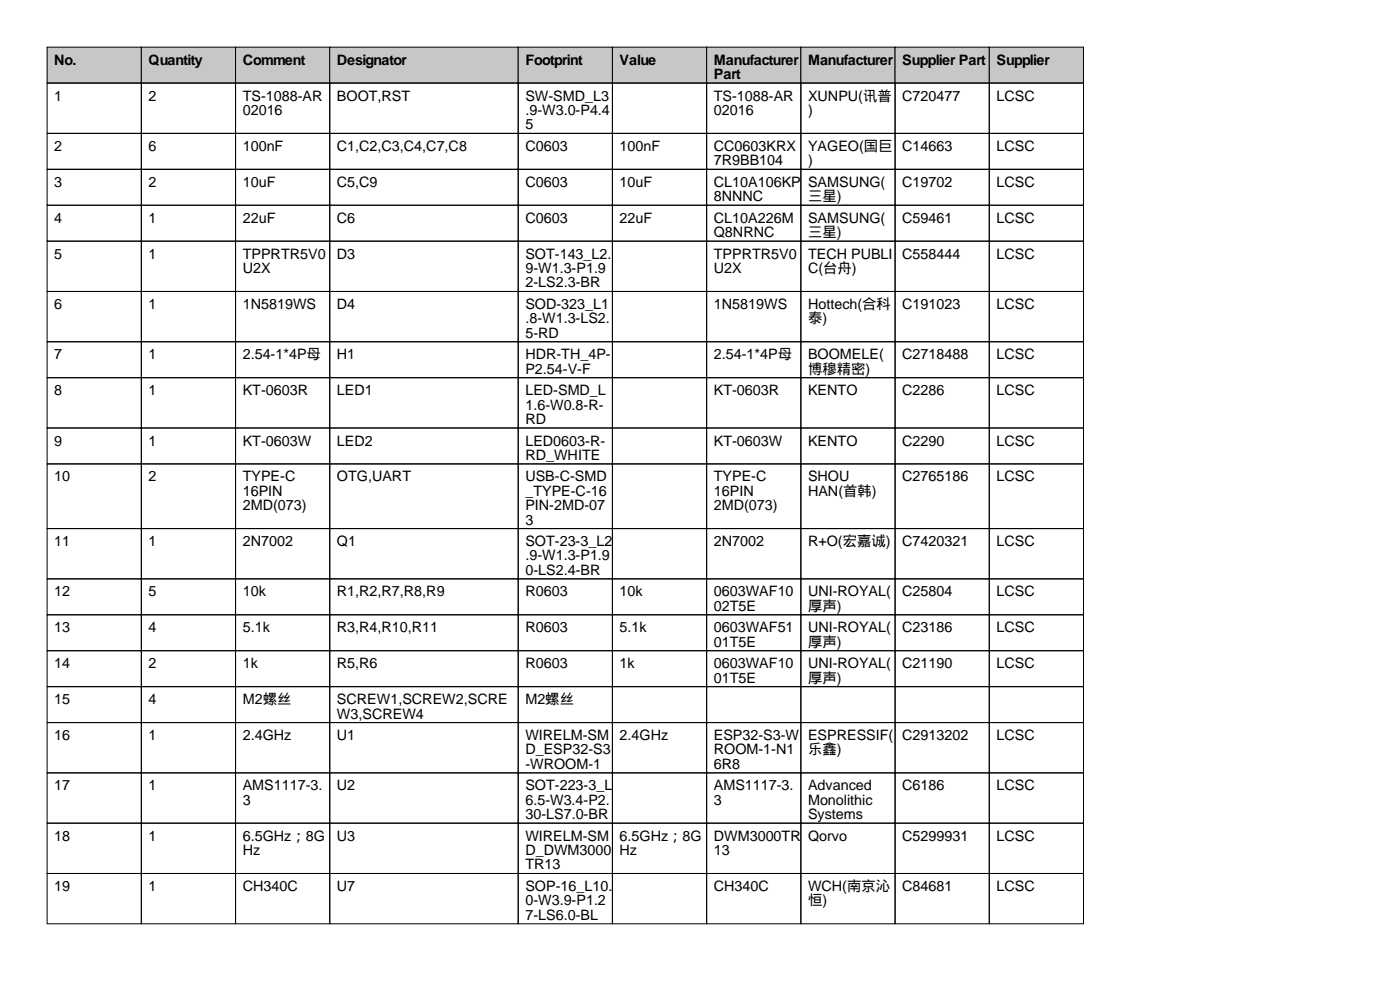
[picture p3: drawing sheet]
<svg xmlns="http://www.w3.org/2000/svg" width="297mm" height="210mm" viewBox="0 0 297 210" stroke-linecap="round" stroke-linejoin="round" font-family="sans-serif">
<defs><g id="words">
<g font-size="3">
<text x="11.5" y="13.7">No.</text>
<text x="31.5" y="13.7">Quantity</text>
<text x="51.5" y="13.7">Comment</text>
<text x="71.5" y="13.7">Designator</text>
<text x="111.5" y="13.7">Footprint</text>
<text x="131.5" y="13.7">Value</text>
<text x="151.5" y="13.7">Manufacturer</text>
<text x="151.5" y="16.8">Part</text>
<text x="171.5" y="13.7">Manufacturer</text>
<text x="191.5" y="13.7">Supplier Part</text>
<text x="211.5" y="13.7">Supplier</text>
<text x="11.5" y="21.3">1</text>
<text x="31.5" y="21.3">2</text>
<text x="51.5" y="21.3">TS-1088-AR</text>
<text x="71.5" y="21.3">BOOT,RST</text>
<text x="111.5" y="21.3">SW-SMD_L3</text>
<text x="151.5" y="21.3">TS-1088-AR</text>
<text x="171.5" y="21.3">XUNPU(讯普</text>
<text x="191.5" y="21.3">C720477</text>
<text x="211.5" y="21.3">LCSC</text>
<text x="51.5" y="24.4">02016</text>
<text x="111.5" y="24.4">.9-W3.0-P4.4</text>
<text x="111.5" y="27.4">5</text>
<text x="151.5" y="24.4">02016</text>
<text x="171.5" y="24.4">)</text>
<text x="11.5" y="32">2</text>
<text x="31.5" y="32">6</text>
<text x="51.5" y="32">100nF</text>
<text x="71.5" y="32">C1,C2,C3,C4,C7,C8</text>
<text x="111.5" y="32">C0603</text>
<text x="131.5" y="32">100nF</text>
<text x="151.5" y="32">CC0603KRX</text>
<text x="151.5" y="35.1">7R9BB104</text>
<text x="171.5" y="32">YAGEO(国巨</text>
<text x="171.5" y="35.1">)</text>
<text x="191.5" y="32">C14663</text>
<text x="211.5" y="32">LCSC</text>
<text x="11.5" y="39.6">3</text>
<text x="31.5" y="39.6">2</text>
<text x="51.5" y="39.6">10uF</text>
<text x="71.5" y="39.6">C5,C9</text>
<text x="111.5" y="39.6">C0603</text>
<text x="131.5" y="39.6">10uF</text>
<text x="151.5" y="39.6">CL10A106KP</text>
<text x="171.5" y="39.6">SAMSUNG(</text>
<text x="191.5" y="39.6">C19702</text>
<text x="211.5" y="39.6">LCSC</text>
<text x="11.5" y="47.2">4</text>
<text x="31.5" y="47.2">1</text>
<text x="51.5" y="47.2">22uF</text>
<text x="71.5" y="47.2">C6</text>
<text x="111.5" y="47.2">C0603</text>
<text x="131.5" y="47.2">22uF</text>
<text x="151.5" y="42.7">8NNNC</text>
<text x="151.5" y="47.2">CL10A226M</text>
<text x="171.5" y="42.7">三星)</text>
<text x="171.5" y="47.2">SAMSUNG(</text>
<text x="191.5" y="47.2">C59461</text>
<text x="211.5" y="47.2">LCSC</text>
<text x="151.5" y="50.3">Q8NRNC</text>
<text x="171.5" y="50.3">三星)</text>
<text x="11.5" y="54.9">5</text>
<text x="31.5" y="54.9">1</text>
<text x="51.5" y="54.9">TPPRTR5V0</text>
<text x="51.5" y="57.9">U2X</text>
<text x="71.5" y="54.9">D3</text>
<text x="111.5" y="54.9">SOT-143_L2.</text>
<text x="111.5" y="57.9">9-W1.3-P1.9</text>
<text x="151.5" y="54.9">TPPRTR5V0</text>
<text x="151.5" y="57.9">U2X</text>
<text x="171.5" y="54.9">TECH PUBLI</text>
<text x="171.5" y="57.9">C(台舟)</text>
<text x="191.5" y="54.9">C558444</text>
<text x="211.5" y="54.9">LCSC</text>
<text x="11.5" y="65.5">6</text>
<text x="31.5" y="65.5">1</text>
<text x="51.5" y="65.5">1N5819WS</text>
<text x="71.5" y="65.5">D4</text>
<text x="111.5" y="61">2-LS2.3-BR</text>
<text x="111.5" y="65.5">SOD-323_L1</text>
<text x="151.5" y="65.5">1N5819WS</text>
<text x="171.5" y="65.5">Hottech(合科</text>
<text x="191.5" y="65.5">C191023</text>
<text x="211.5" y="65.5">LCSC</text>
<text x="111.5" y="68.6">.8-W1.3-LS2.</text>
<text x="111.5" y="71.6">5-RD</text>
<text x="171.5" y="68.6">泰)</text>
<text x="11.5" y="76.2">7</text>
<text x="31.5" y="76.2">1</text>
<text x="51.5" y="76.2">2.54-1*4P母</text>
<text x="71.5" y="76.2">H1</text>
<text x="111.5" y="76.2">HDR-TH_4P-</text>
<text x="151.5" y="76.2">2.54-1*4P母</text>
<text x="171.5" y="76.2">BOOMELE(</text>
<text x="191.5" y="76.2">C2718488</text>
<text x="211.5" y="76.2">LCSC</text>
<text x="11.5" y="83.8">8</text>
<text x="31.5" y="83.8">1</text>
<text x="51.5" y="83.8">KT-0603R</text>
<text x="71.5" y="83.8">LED1</text>
<text x="111.5" y="79.3">P2.54-V-F</text>
<text x="111.5" y="83.8">LED-SMD_L</text>
<text x="151.5" y="83.8">KT-0603R</text>
<text x="171.5" y="79.3">博穆精密)</text>
<text x="171.5" y="83.8">KENTO</text>
<text x="191.5" y="83.8">C2286</text>
<text x="211.5" y="83.8">LCSC</text>
<text x="111.5" y="86.9">1.6-W0.8-R-</text>
<text x="111.5" y="89.9">RD</text>
<text x="11.5" y="94.5">9</text>
<text x="31.5" y="94.5">1</text>
<text x="51.5" y="94.5">KT-0603W</text>
<text x="71.5" y="94.5">LED2</text>
<text x="111.5" y="94.5">LED0603-R-</text>
<text x="151.5" y="94.5">KT-0603W</text>
<text x="171.5" y="94.5">KENTO</text>
<text x="191.5" y="94.5">C2290</text>
<text x="211.5" y="94.5">LCSC</text>
<text x="111.5" y="97.5">RD_WHITE</text>
<text x="11.5" y="102.1">10</text>
<text x="31.5" y="102.1">2</text>
<text x="51.5" y="102.1">TYPE-C</text>
<text x="51.5" y="105.2">16PIN</text>
<text x="71.5" y="102.1">OTG,UART</text>
<text x="111.5" y="102.1">USB-C-SMD</text>
<text x="111.5" y="105.2">_TYPE-C-16</text>
<text x="151.5" y="102.1">TYPE-C</text>
<text x="151.5" y="105.2">16PIN</text>
<text x="171.5" y="102.1">SHOU</text>
<text x="171.5" y="105.2">HAN(首韩)</text>
<text x="191.5" y="102.1">C2765186</text>
<text x="211.5" y="102.1">LCSC</text>
<text x="51.5" y="108.2">2MD(073)</text>
<text x="111.5" y="108.2">PIN-2MD-07</text>
<text x="111.5" y="111.3">3</text>
<text x="151.5" y="108.2">2MD(073)</text>
<text x="11.5" y="115.8">11</text>
<text x="31.5" y="115.8">1</text>
<text x="51.5" y="115.8">2N7002</text>
<text x="71.5" y="115.8">Q1</text>
<text x="111.5" y="115.8">SOT-23-3_L2</text>
<text x="111.5" y="118.9">.9-W1.3-P1.9</text>
<text x="151.5" y="115.8">2N7002</text>
<text x="171.5" y="115.8">R+O(宏嘉诚)</text>
<text x="191.5" y="115.8">C7420321</text>
<text x="211.5" y="115.8">LCSC</text>
<text x="111.5" y="121.9">0-LS2.4-BR</text>
<text x="11.5" y="126.5">12</text>
<text x="31.5" y="126.5">5</text>
<text x="51.5" y="126.5">10k</text>
<text x="71.5" y="126.5">R1,R2,R7,R8,R9</text>
<text x="111.5" y="126.5">R0603</text>
<text x="131.5" y="126.5">10k</text>
<text x="151.5" y="126.5">0603WAF10</text>
<text x="151.5" y="129.5">02T5E</text>
<text x="171.5" y="126.5">UNI-ROYAL(</text>
<text x="171.5" y="129.5">厚声)</text>
<text x="191.5" y="126.5">C25804</text>
<text x="211.5" y="126.5">LCSC</text>
<text x="11.5" y="134.1">13</text>
<text x="31.5" y="134.1">4</text>
<text x="51.5" y="134.1">5.1k</text>
<text x="71.5" y="134.1">R3,R4,R10,R11</text>
<text x="111.5" y="134.1">R0603</text>
<text x="131.5" y="134.1">5.1k</text>
<text x="151.5" y="134.1">0603WAF51</text>
<text x="151.5" y="137.2">01T5E</text>
<text x="171.5" y="134.1">UNI-ROYAL(</text>
<text x="171.5" y="137.2">厚声)</text>
<text x="191.5" y="134.1">C23186</text>
<text x="211.5" y="134.1">LCSC</text>
<text x="11.5" y="141.7">14</text>
<text x="31.5" y="141.7">2</text>
<text x="51.5" y="141.7">1k</text>
<text x="71.5" y="141.7">R5,R6</text>
<text x="111.5" y="141.7">R0603</text>
<text x="131.5" y="141.7">1k</text>
<text x="151.5" y="141.7">0603WAF10</text>
<text x="171.5" y="141.7">UNI-ROYAL(</text>
<text x="191.5" y="141.7">C21190</text>
<text x="211.5" y="141.7">LCSC</text>
<text x="11.5" y="149.4">15</text>
<text x="31.5" y="149.4">4</text>
<text x="51.5" y="149.4">M2螺丝</text>
<text x="71.5" y="149.4">SCREW1,SCREW2,SCRE</text>
<text x="111.5" y="149.4">M2螺丝</text>
<text x="151.5" y="144.8">01T5E</text>
<text x="171.5" y="144.8">厚声)</text>
<text x="71.5" y="152.4">W3,SCREW4</text>
<text x="11.5" y="157">16</text>
<text x="31.5" y="157">1</text>
<text x="51.5" y="157">2.4GHz</text>
<text x="71.5" y="157">U1</text>
<text x="111.5" y="157">WIRELM-SM</text>
<text x="111.5" y="160">D_ESP32-S3</text>
<text x="131.5" y="157">2.4GHz</text>
<text x="151.5" y="157">ESP32-S3-W</text>
<text x="151.5" y="160">ROOM-1-N1</text>
<text x="171.5" y="157">ESPRESSIF(</text>
<text x="171.5" y="160">乐鑫)</text>
<text x="191.5" y="157">C2913202</text>
<text x="211.5" y="157">LCSC</text>
<text x="11.5" y="167.6">17</text>
<text x="31.5" y="167.6">1</text>
<text x="51.5" y="167.6">AMS1117-3.</text>
<text x="71.5" y="167.6">U2</text>
<text x="111.5" y="163.1">-WROOM-1</text>
<text x="111.5" y="167.6">SOT-223-3_L</text>
<text x="151.5" y="163.1">6R8</text>
<text x="151.5" y="167.6">AMS1117-3.</text>
<text x="171.5" y="167.6">Advanced</text>
<text x="191.5" y="167.6">C6186</text>
<text x="211.5" y="167.6">LCSC</text>
<text x="51.5" y="170.7">3</text>
<text x="111.5" y="170.7">6.5-W3.4-P2.</text>
<text x="111.5" y="173.7">30-LS7.0-BR</text>
<text x="151.5" y="170.7">3</text>
<text x="171.5" y="170.7">Monolithic</text>
<text x="171.5" y="173.7">Systems</text>
<text x="11.5" y="178.3">18</text>
<text x="31.5" y="178.3">1</text>
<text x="51.5" y="178.3">6.5GHz；8G</text>
<text x="71.5" y="178.3">U3</text>
<text x="111.5" y="178.3">WIRELM-SM</text>
<text x="131.5" y="178.3">6.5GHz；8G</text>
<text x="151.5" y="178.3">DWM3000TR</text>
<text x="171.5" y="178.3">Qorvo</text>
<text x="191.5" y="178.3">C5299931</text>
<text x="211.5" y="178.3">LCSC</text>
<text x="51.5" y="181.4">Hz</text>
<text x="111.5" y="181.4">D_DWM3000</text>
<text x="111.5" y="184.4">TR13</text>
<text x="131.5" y="181.4">Hz</text>
<text x="151.5" y="181.4">13</text>
<text x="11.5" y="189">19</text>
<text x="31.5" y="189">1</text>
<text x="51.5" y="189">CH340C</text>
<text x="71.5" y="189">U7</text>
<text x="111.5" y="189">SOP-16_L10.</text>
<text x="151.5" y="189">CH340C</text>
<text x="171.5" y="189">WCH(南京沁</text>
<text x="191.5" y="189">C84681</text>
<text x="211.5" y="189">LCSC</text>
<text x="111.5" y="192">0-W3.9-P1.2</text>
<text x="111.5" y="195.1">7-LS6.0-BL</text>
<text x="171.5" y="192">恒)</text>
</g>
</g></defs>
<g fill="#c7c7c7" stroke="#000" stroke-width=".21">
<path d="M10 10h20v7.6h-20z"/>
<path d="M30 10h20v7.6h-20z"/>
<path d="M50 10h20v7.6h-20z"/>
<path d="M70 10h40v7.6h-40z"/>
<path d="M110 10h20v7.6h-20z"/>
<path d="M130 10h20v7.6h-20z"/>
<path d="M150 10h20v7.6h-20z"/>
<path d="M170 10h20v7.6h-20z"/>
<path d="M190 10h20v7.6h-20z"/>
<path d="M210 10h20v7.6h-20z"/>
</g>
<g fill="none" stroke="#000" stroke-width=".21">
<path d="M10 17.6h20v10.7h-20zM30 17.6h20v10.7h-20zM50 17.6h20v10.7h-20zM70 17.6h40v10.7h-40zM110 17.6h20v10.7h-20zM130 17.6h20v10.7h-20zM150 17.6h20v10.7h-20zM170 17.6h20v10.7h-20zM190 17.6h20v10.7h-20zM210 17.6h20v10.7h-20zM10 28.3h20v7.6h-20zM10 35.9h20v7.6h-20z"/>
<path d="M30 28.3h20v7.6h-20zM30 35.9h20v7.6h-20zM50 28.3h20v7.6h-20zM50 35.9h20v7.6h-20zM70 28.3h40v7.6h-40zM70 35.9h40v7.6h-40zM110 28.3h20v7.6h-20zM110 35.9h20v7.6h-20zM130 28.3h20v7.6h-20zM130 35.9h20v7.6h-20zM150 28.3h20v7.6h-20zM150 35.9h20v7.6h-20z"/>
<path d="M170 28.3h20v7.6h-20zM170 35.9h20v7.6h-20zM190 28.3h20v7.6h-20zM190 35.9h20v7.6h-20zM210 28.3h20v7.6h-20zM210 35.9h20v7.6h-20zM10 43.5h20v7.6h-20zM10 51.1h20v10.7h-20zM30 43.5h20v7.6h-20zM30 51.1h20v10.7h-20zM50 43.5h20v7.6h-20zM50 51.1h20v10.7h-20z"/>
<path d="M70 43.5h40v7.6h-40zM70 51.1h40v10.7h-40zM110 43.5h20v7.6h-20zM110 51.1h20v10.7h-20zM130 43.5h20v7.6h-20zM130 51.1h20v10.7h-20zM150 43.5h20v7.6h-20zM150 51.1h20v10.7h-20zM170 43.5h20v7.6h-20zM170 51.1h20v10.7h-20zM190 43.5h20v7.6h-20zM190 51.1h20v10.7h-20z"/>
<path d="M210 43.5h20v7.6h-20zM210 51.1h20v10.7h-20zM10 61.8h20v10.7h-20zM10 72.5h20v7.6h-20zM30 61.8h20v10.7h-20zM30 72.5h20v7.6h-20zM50 61.8h20v10.7h-20zM50 72.5h20v7.6h-20zM70 61.8h40v10.7h-40zM70 72.5h40v7.6h-40zM110 61.8h20v10.7h-20zM110 72.5h20v7.6h-20z"/>
<path d="M130 61.8h20v10.7h-20zM130 72.5h20v7.6h-20zM150 61.8h20v10.7h-20zM150 72.5h20v7.6h-20zM170 61.8h20v10.7h-20zM170 72.5h20v7.6h-20zM190 61.8h20v10.7h-20zM190 72.5h20v7.6h-20zM210 61.8h20v10.7h-20zM210 72.5h20v7.6h-20zM10 80.1h20v10.7h-20zM10 90.8h20v7.6h-20z"/>
<path d="M10 98.4h20v13.7h-20zM30 80.1h20v10.7h-20zM30 90.8h20v7.6h-20zM30 98.4h20v13.7h-20zM50 80.1h20v10.7h-20zM50 90.8h20v7.6h-20zM50 98.4h20v13.7h-20zM70 80.1h40v10.7h-40zM70 90.8h40v7.6h-40zM70 98.4h40v13.7h-40zM110 80.1h20v10.7h-20zM110 90.8h20v7.6h-20z"/>
<path d="M110 98.4h20v13.7h-20zM130 80.1h20v10.7h-20zM130 90.8h20v7.6h-20zM130 98.4h20v13.7h-20zM150 80.1h20v10.7h-20zM150 90.8h20v7.6h-20zM150 98.4h20v13.7h-20zM170 80.1h20v10.7h-20zM170 90.8h20v7.6h-20zM170 98.4h20v13.7h-20zM190 80.1h20v10.7h-20zM190 90.8h20v7.6h-20z"/>
<path d="M190 98.4h20v13.7h-20zM210 80.1h20v10.7h-20zM210 90.8h20v7.6h-20zM210 98.4h20v13.7h-20zM10 112.1h20v10.7h-20zM30 112.1h20v10.7h-20zM50 112.1h20v10.7h-20zM70 112.1h40v10.7h-40zM110 112.1h20v10.7h-20zM130 112.1h20v10.7h-20zM150 112.1h20v10.7h-20zM170 112.1h20v10.7h-20z"/>
<path d="M190 112.1h20v10.7h-20zM210 112.1h20v10.7h-20zM10 122.8h20v7.6h-20zM10 130.4h20v7.6h-20zM10 138h20v7.6h-20zM30 122.8h20v7.6h-20zM30 130.4h20v7.6h-20zM30 138h20v7.6h-20zM50 122.8h20v7.6h-20zM50 130.4h20v7.6h-20zM50 138h20v7.6h-20zM70 122.8h40v7.6h-40z"/>
<path d="M70 130.4h40v7.6h-40zM70 138h40v7.6h-40zM110 122.8h20v7.6h-20zM110 130.4h20v7.6h-20zM110 138h20v7.6h-20zM130 122.8h20v7.6h-20zM130 130.4h20v7.6h-20zM130 138h20v7.6h-20zM150 122.8h20v7.6h-20zM150 130.4h20v7.6h-20zM150 138h20v7.6h-20zM170 122.8h20v7.6h-20z"/>
<path d="M170 130.4h20v7.6h-20zM170 138h20v7.6h-20zM190 122.8h20v7.6h-20zM190 130.4h20v7.6h-20zM190 138h20v7.6h-20zM210 122.8h20v7.6h-20zM210 130.4h20v7.6h-20zM210 138h20v7.6h-20zM10 145.6h20v7.7h-20zM10 153.3h20v10.6h-20zM30 145.6h20v7.7h-20zM30 153.3h20v10.6h-20z"/>
<path d="M50 145.6h20v7.7h-20zM50 153.3h20v10.6h-20zM70 145.6h40v7.7h-40zM70 153.3h40v10.6h-40zM110 145.6h20v7.7h-20zM110 153.3h20v10.6h-20zM130 145.6h20v7.7h-20zM130 153.3h20v10.6h-20zM150 145.6h20v7.7h-20zM150 153.3h20v10.6h-20zM170 145.6h20v7.7h-20zM170 153.3h20v10.6h-20z"/>
<path d="M190 145.6h20v7.7h-20zM190 153.3h20v10.6h-20zM210 145.6h20v7.7h-20zM210 153.3h20v10.6h-20zM10 163.9h20v10.7h-20zM10 174.6h20v10.7h-20zM30 163.9h20v10.7h-20zM30 174.6h20v10.7h-20zM50 163.9h20v10.7h-20zM50 174.6h20v10.7h-20zM70 163.9h40v10.7h-40zM70 174.6h40v10.7h-40z"/>
<path d="M110 163.9h20v10.7h-20zM110 174.6h20v10.7h-20zM130 163.9h20v10.7h-20zM130 174.6h20v10.7h-20zM150 163.9h20v10.7h-20zM150 174.6h20v10.7h-20zM170 163.9h20v10.7h-20zM170 174.6h20v10.7h-20zM190 163.9h20v10.7h-20zM190 174.6h20v10.7h-20zM210 163.9h20v10.7h-20zM210 174.6h20v10.7h-20z"/>
<path d="M10 185.3h20v10.6h-20zM30 185.3h20v10.6h-20zM50 185.3h20v10.6h-20zM70 185.3h40v10.6h-40zM110 185.3h20v10.6h-20zM130 185.3h20v10.6h-20zM150 185.3h20v10.6h-20zM170 185.3h20v10.6h-20zM190 185.3h20v10.6h-20zM210 185.3h20v10.6h-20z"/>
</g>
<use href="#words"/>
</svg>
